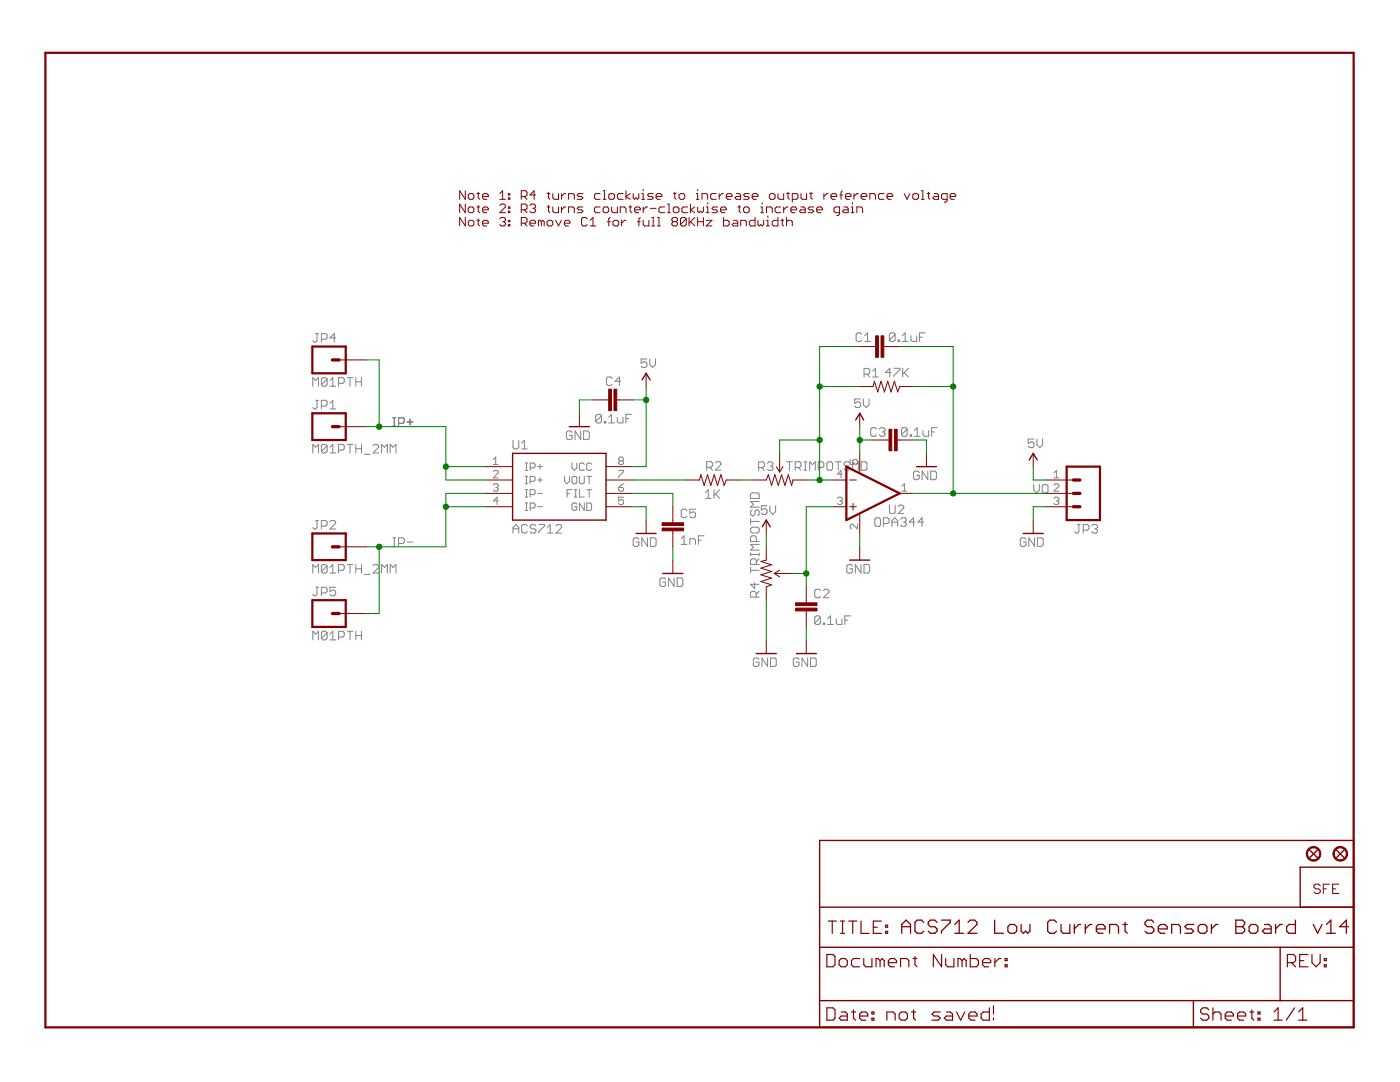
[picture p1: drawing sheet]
<svg xmlns="http://www.w3.org/2000/svg" width="279mm" height="216mm" viewBox="0 0 279 216" stroke-linecap="round" stroke-linejoin="round" font-family="sans-serif">
<g fill="none" stroke="#808080" stroke-width=".2">
<path d="M62.4 77.1v-1.7l.6 .5 .6-.5v1.7M63 79.9h.6M63 66.6h.6M63.3 79.9v1.4l-.3 .3h-.3l-.3-.3M63.3 66.6v1.4l-.3 .3h-.3l-.3-.3M64.1 67.7h.9l.3-.3v-.6l-.3-.2h-.9v1.7M65.3 75.6l-.3-.2h-.6l-.3 .2v1.2M65.3 75.6v1.2l-.3 .3h-.6l-.3-.3M65.3 75.6l-1.2 1.2M65.8 75.9l.6-.5v1.7M65.8 77.1h1.2M67 67.4h-1.2l.9-.8v1.7"/>
<path d="M67.6 76.5h.8l.3-.3v-.6l-.3-.2h-.8v1.7M69.3 75.4h1.1M69.8 75.4v1.7M71 75.4v1.7M71 76.2h1.1M72.1 75.4v1.7M122.2 75.5l-.3-.3h-.6l-.3 .3v1.1l.3 .3h.6l.3-.3M123.9 76.1h-1.2l.9-.9v1.7M129.1 71.6h-1.1v.9l.8-.3 .3 .3v.5l-.3 .3h-.6l-.2-.3M129.7 71.6v1.2l.5 .5 .6-.5v-1.2M171.7 79.6h-1.1v.9l.6-.3h.2l.3 .3v.5l-.3 .3h-.5l-.3-.3M172 66.7l-.3-.3h-.6l-.2 .3v1.2l.2 .2h.6l.3-.2"/>
<path d="M172.3 79.6v1.2l.6 .5 .5-.5v-1.2M172.4 74.7h.9l.3-.3v-.6l-.3-.3h-.9v1.7M172.6 68.1h1.1M172.6 67l.5-.6v1.7M173 74.7l.6 .5M174.2 74.1l.5-.6v1.7M174.2 75.2h1.1M177.8 74.3h-1.1l.9-.8v1.7M178.4 73.5h1.2v.3l-1.2 1.1v.3M178.6 66.7l-.2-.3h-.6l-.3 .3v1.2M178.6 66.7v1.2l-.2 .2h-.6l-.3-.2M178.6 66.7l-1.1 1.2"/>
<path d="M179.2 67.9h.3v.2h-.3zM180.1 68.1h1.1M180.1 67l.6-.6v1.7M180.1 73.5v1.7M180.4 74.3l.9 .9M181.3 73.5l-1.2 1.1M181.8 67v.9l.3 .2h.8v-1.1M183.5 67.3h.6M184.7 66.4h-1.2v1.7M62.4 90.4v-1.7l.6 .5 .6-.5v1.7M64.1 81h.9l.3-.3v-.5l-.3-.3h-.9v1.7M65.3 89l-.3-.3h-.6l-.3 .3v1.1"/>
<path d="M65.3 89v1.1l-.3 .3h-.6l-.3-.3M65.3 89l-1.2 1.1M65.8 90.4h1.2M65.8 89.2l.6-.5v1.7M65.8 80.5l.6-.6v1.7M65.8 81.6h1.2M67.6 89.8h.8l.3-.3v-.5l-.3-.3h-.8v1.7M69.3 88.7h1.1M69.8 88.7v1.7M71 88.7v1.7M71 89.5h1.1M72.1 88.7v1.7"/>
<path d="M72.7 90.7h1.2M74.4 89l.3-.3h.6l.3 .3v.2l-1.2 1.2h1.2M76.2 90.4v-1.7l.5 .5 .6-.5v1.7M77.9 90.4v-1.7l.5 .5 .6-.5v1.7M78.4 85h.6M78.4 83.4h.6M78.7 83.4v1.6M79.5 84.5h.9l.3-.3v-.6l-.3-.2h-.9v1.6M81.3 84.2h1.1M81.8 83.6v1.2M98.4 91.7l.5-.5v1.5M98.4 92.7h1"/>
<path d="M98.4 96.8l.3-.3h.5l.2 .3v.2l-.2 .3M98.4 94.1l.3-.2h.5l.2 .2v.3l-1 1h1M98.9 97.3h.3M99.2 97.3l.2 .2v.3l-.2 .2h-.5l-.3-.2M99.4 99.9h-1l.8-.7v1.5M102.4 87.9v1.4l.3 .3h.5l.3-.3v-1.4M104.1 89.6h1.1M104.1 88.4l.6-.5v1.7M104.8 93.9h.5M104.8 92.4h.5M104.8 96.5h.5M104.8 95.1h.5"/>
<path d="M104.8 99.2h.5M104.8 97.7h.5M105.1 92.4v1.5M105.1 95.1v1.4M105.1 97.7v1.5M105.8 93.4h.7l.3-.3v-.5l-.3-.2h-.7v1.5M105.8 96h.7l.3-.2v-.5l-.3-.2h-.7v1.4M105.8 98.7h.7l.3-.3v-.4l-.3-.3h-.7v1.5M107.3 93.1h.9M107.3 95.8h.9M107.3 98.4h.9M107.8 92.6v1"/>
<path d="M107.8 95.3v1M112.7 95.1v.9l.5 .5 .5-.5v-.9M113.2 98.4h.5M114.2 95.3l.2-.2h.5l.2 .2v1l-.2 .2h-.5l-.2-.2zM114.2 92.4v1l.4 .5 .5-.5v-1M114.2 97.7h-1v1.5M114.2 86.3l-.3-.3h-.6l-.3 .3v1.1l.3 .3h.6l.3-.3v-.5h-.6M114.6 99.2h.5M114.6 97.7h.5M114.9 97.7v1.5M115.6 95.1v1.2l.3 .2h.5l.2-.2v-1.2M115.6 97.7v1.5h1"/>
<path d="M115.9 86v1.7l-1.1-1.7v1.7M116.5 86h.8l.3 .3v1.1l-.3 .3h-.8zM116.6 92.6l-.2-.2h-.5l-.3 .2v1l.3 .3h.5l.2-.3M117.1 95.1h1M117.1 97.7h1M117.6 95.1v1.4M117.6 97.7v1.5M118.1 92.6l-.3-.2h-.5l-.2 .2v1l.2 .3h.5l.3-.3M120 83l-.2-.3h-.6l-.3 .3v1.1M120 83v1.1l-.2 .3h-.6l-.3-.3M120 83l-1.1 1.1M120.6 84.1h.3v.3h-.3z"/>
<path d="M121.5 84.4h1.1M121.5 83.2l.5-.5v1.7M123.2 83.2v.9l.3 .3h.8v-1.2M123.5 93.9h.9v.2l-.9 1v.3M123.5 97.3h.7l.2 .2v.3l-.2 .2h-.5l-.2-.2zM123.7 91.9l-.2 .3v.2l.2 .3h.5l.2-.3v-.2l-.2-.3M123.7 91.9l-.2-.2v-.2l.2-.3h.5l.2 .3v.2l-.2 .2M123.7 91.9h.5M124.4 99.2h-.9v.7l.5-.2h.2l.2 .2v.5l-.2 .3h-.5l-.2-.3M124.4 96.5l-.9 .8M124.9 83.5h.6M126 82.7h-1.1v1.7"/>
<path d="M140.8 98.3l.6-.6v1.7M140.8 99.4h1.1M141 93.2h.9l.3-.2v-.6l-.3-.3h-.9v1.7M141.6 93.2l.6 .6M142.5 97.7v1.7M142.8 98.6l.8 .8M142.8 92.4l.2-.3h.6l.3 .3v.3l-1.1 1.1h1.1M143.6 97.7l-1.1 1.2M149.8 98.6l.3-.3h1.1l.3 .3v.9h-1.7zM151.4 93.3h.9l.2-.3v-.5l-.2-.3h-.9v1.7M152 93.3l.5 .6M153.1 92.5l.3-.3h.6l.3 .3v.2l-.3 .3"/>
<path d="M153.7 93h.3M154 93l.3 .3v.3l-.3 .3h-.6l-.3-.3M157 92.1h1.1M157.6 92.1v1.7M158.7 93.3h.9l.3-.3v-.6l-.3-.3h-.9v1.7M159.3 93.3l.6 .5M160.4 92.1h.6M160.4 93.8h.6M160.7 92.1v1.7M161.6 93.8v-1.7l.5 .6 .6-.6v1.7M163.3 93.3h.8l.3-.3v-.6l-.3-.3h-.8v1.7M165 92.4l.3-.3h.6l.3 .3v1.2l-.3 .2h-.6l-.3-.2z"/>
<path d="M166.7 92.1h1.2M167.1 99.5l.3-.3h.5l.2 .3v.2l-.2 .2M167.3 92.1v1.7M167.6 99.9h.3M167.9 99.9l.2 .3v.2l-.2 .3h-.5l-.3-.3M168.1 94.6h-1l.8-.7v1.5M169.6 92.4l-.3-.3h-.6l-.3 .3v.3l.3 .3h.6l.3 .3v.3l-.3 .2h-.6l-.3-.2M169.7 91.7v1h.7l-.2-.5M170.2 92.1l.5 .6 .6-.6v1.7M170.9 92.7l.2-.3v-.5l-.2-.2h-.5l-.2 .2v1.9M171.9 92.1h.8l.3 .3v1.2l-.3 .2h-.8zM174.9 85.6l-.3-.3h-.5l-.3 .3v1.2l.3 .3h.5l.3-.3"/>
<path d="M175.5 85.6l.3-.3h.6l.2 .3v.3l-.2 .3M176.1 86.2h.3M176.4 86.2l.2 .3v.3l-.2 .3h-.6l-.3-.3M180 98h1M180 97l.5-.5v1.5M181 85.6l-.2-.3h-.6l-.3 .3v1.2M181 85.6v1.2l-.2 .3h-.6l-.3-.3M181 85.6l-1.1 1.2M181.6 86.8h.3v.3h-.3zM182.5 87.1h1.1M182.5 85.9l.5-.6v1.8M183.5 94.3l-.3-.3h-.6l-.3 .3v1.1l.3 .3h.6l.3-.3v-.6h-.6"/>
<path d="M184.2 85.9v.9l.3 .3h.8v-1.2M185.2 94v1.7l-1.2-1.7v1.7M185.7 94h.9l.3 .3v1.1l-.3 .3h-.9zM185.9 86.2h.6M187 85.3h-1.1v1.8M206.3 96.7v1.1l.6 .6 .5-.6v-1.1M206.4 87.6h-1.2v.9l.6-.3h.3l.3 .3v.5l-.3 .3h-.6l-.3-.3M206.9 87.6v1.2l.6 .5 .6-.5v-1.2M208 96.9l.3-.2h.6l.2 .2v1.2l-.2 .3h-.6l-.3-.3zM210.3 96.8l.3-.3h.5l.2 .3v.2l-1 1h1M210.3 95.4h1M210.3 99.5l.3-.3h.5l.2 .3v.2l-.2 .2"/>
<path d="M210.3 94.4l.5-.5v1.5M210.8 99.9h.3M211.1 99.9l.2 .3v.2l-.2 .3h-.5l-.3-.3M62.4 114.3v-1.7l.6 .6 .6-.6v1.7M63 103.9h.6M63 117.2h.6M63.3 103.9v1.4l-.3 .3h-.3l-.3-.3M63.3 117.2v1.4l-.3 .3h-.3l-.3-.3M64.1 105h.9l.3-.3v-.6l-.3-.2h-.9v1.7M64.1 118.3h.9l.3-.3v-.5l-.3-.3h-.9v1.7M65.3 112.9l-.3-.3h-.6l-.3 .3v1.2M65.3 112.9v1.2l-.3 .2h-.6l-.3-.2"/>
<path d="M65.3 112.9l-1.2 1.2M65.8 113.2l.6-.6v1.7M65.8 114.3h1.2M65.8 104.1l.3-.2h.6l.3 .2v.3l-1.2 1.2h1.2M67 117.2h-1.2v.8l.6-.2h.3l.3 .2v.6l-.3 .3h-.6l-.3-.3M67.6 113.8h.8l.3-.3v-.6l-.3-.3h-.8v1.7M69.3 112.6h1.1M69.8 112.6v1.7M71 112.6v1.7M71 113.5h1.1M72.1 112.6v1.7M72.7 114.6h1.2"/>
<path d="M74.4 112.9l.3-.3h.6l.3 .3v.3l-1.2 1.1h1.2M76.2 114.3v-1.7l.5 .6 .6-.6v1.7M77.9 114.3v-1.7l.5 .6 .6-.6v1.7M78.4 107.3h.6M78.4 109h.6M78.7 107.3v1.7M79.5 108.5h.9l.3-.3v-.6l-.3-.3h-.9v1.7M81.3 108.2h1.1M102.4 106.4v-1.2l.6-.6 .5 .6v1.2M102.4 105.5h1.1M104.8 101.9h.5M104.8 100.4h.5"/>
<path d="M105.1 100.4v1.5M105.2 104.9l-.3-.3h-.5l-.3 .3v1.2l.3 .3h.5l.3-.3M105.8 101.4h.7l.3-.3v-.5l-.3-.2h-.7v1.5M107 104.9l-.3-.3h-.6l-.3 .3v.3l.3 .3h.6l.3 .3v.3l-.3 .3h-.6l-.3-.3M107.3 101.1h.9M107.5 104.6h1.2v.3l-1.2 1.2v.3M109.3 106.4h1.1M109.3 105.2l.5-.6v1.8M111 104.9l.3-.3h.5l.3 .3v.3l-1.1 1.2h1.1M115.1 100.6l-.2-.2h-.5l-.2 .2v1l.2 .3h.5l.2-.3v-.5h-.5M116.6 100.4v1.5l-1-1.5v1.5M117.1 100.4h.7l.3 .2v1l-.3 .3h-.7z"/>
<path d="M127.5 107.6l-.3-.3h-.6l-.2 .3v1.1l.2 .3h.6l.3-.3v-.5h-.6M129.2 107.3v1.7l-1.1-1.7v1.7M129.8 107.3h.8l.3 .3v1.1l-.3 .3h-.8zM132.8 115.6l-.3-.3h-.5l-.3 .3v1.1l.3 .3h.5l.3-.3v-.5h-.6M134.5 115.3v1.7l-1.1-1.7v1.7M135.1 115.3h.9l.3 .3v1.1l-.3 .3h-.9zM136 108.6h1.1M136 107.5l.5-.6v1.7M137.1 101.9l-.3-.3h-.6l-.2 .3v1.1l.2 .3h.6l.3-.3M137.7 108.6v-1.1h.8l.3 .3v.8M138.8 101.6h-1.1v.8l.8-.2 .3 .2v.6l-.3 .3h-.6l-.2-.3M139.4 107.8h.6"/>
<path d="M140.5 106.9h-1.1v1.7M149.8 113.8h1.7M149.8 103.5v1.1M149.8 110.3v.6M149.8 113.2v1.1M149.8 110.6h1.7M149.8 104.1h1.7M150.1 101.8l-.3 .2v.6l.3 .3h.3l.3-.3v-.6l.2-.2h.3l.3 .2v.6l-.3 .3M150.1 105.2h1.1l.3 .3v.5l-.3 .3h-1.1l-.3-.3v-.5zM150.6 116.3v1.1l-.8-.8h1.7M150.9 119.1v-.8l-.3-.3h-.5l-.3 .3v.8h1.7M150.9 108.1v-.9l-.2-.3h-.6l-.3 .3v.9h1.7"/>
<path d="M150.9 112.6v-.8l-.2-.3h-.6l-.3 .3v.8h1.7M151.5 118l-.6 .6M151.5 111.5l-.6 .6M151.5 110.3v.6M151.5 108.6h-1.7l.6 .6-.6 .6h1.7M151.5 100.1h-1.7l.6 .5-.6 .6h1.7M153.1 100.9h-1.2v.9l.9-.3 .3 .3v.5l-.3 .3h-.6l-.3-.3M153.6 100.9v1.2l.6 .5 .6-.5v-1.2M163.7 117.9l-.3-.3h-.5l-.3 .3v1.1l.3 .3h.5l.3-.3M164.3 117.9l.3-.3h.6l.2 .3v.3l-1.1 1.1h1.1M170.1 112.9l-.3-.3h-.5l-.3 .3v1.2l.3 .2h.5l.3-.2v-.6h-.6M171.1 104.6v1l-.9-1h-.3l-.2 .2v.5l.2 .3"/>
<path d="M171.8 112.6v1.7l-1.1-1.7v1.7M172.4 112.6h.9l.3 .3v1.2l-.3 .2h-.9zM174.9 103.3h.5l.3 .3v1.2l-.3 .2h-.5l-.3-.2v-1.2zM176.3 104.5h.8l.3-.3v-.6l-.3-.3h-.8v1.7M177.5 100.8v1.4l.3 .3h.6l.2-.3v-1.4M178 105v-1.1l.6-.6 .6 .6v1.1M178 104.2h1.2M179.2 101.1l.3-.3h.6l.3 .3v.3l-1.2 1.1h1.2M179.7 103.6l.3-.3h.6l.3 .3v.3l-.3 .3M180.3 104.2h.3M180.6 104.2l.3 .3v.3l-.3 .2h-.6l-.3-.2M182.6 104.2h-1.2l.9-.9v1.7"/>
<path d="M184.3 104.2h-1.1l.8-.9v1.7M204.8 107.6l-.3-.3h-.6l-.3 .3v1.1l.3 .3h.6l.3-.3v-.5h-.6M206.5 107.3v1.7l-1.2-1.7v1.7M207.1 107.3h.8l.3 .3v1.1l-.3 .3h-.8zM215 104.6h.6M215.3 104.6v1.5l-.3 .3h-.3l-.2-.3M216.2 105.8h.8l.3-.3v-.6l-.3-.3h-.8v1.8M217.9 104.9l.3-.3h.5l.3 .3v.3l-.3 .3M218.5 105.5h.2M218.7 105.5l.3 .3v.3l-.3 .3h-.5l-.3-.3M62.4 127.7v-1.7l.6 .5 .6-.5v1.7M65.3 126.3l-.3-.3h-.6l-.3 .3v1.1"/>
<path d="M65.3 126.3v1.1l-.3 .3h-.6l-.3-.3M65.3 126.3l-1.2 1.1M65.8 126.5l.6-.5v1.7M65.8 127.7h1.2M67.6 127.1h.8l.3-.3v-.5l-.3-.3h-.8v1.7M69.3 126h1.1M69.8 126v1.7M71 126v1.7M71 126.8h1.1M72.1 126v1.7M151.5 131.6l-.3-.3h-.6l-.3 .3v1.1l.3 .3h.6l.3-.3v-.6h-.6M153.2 131.3v1.7l-1.1-1.7v1.7"/>
<path d="M153.8 131.3h.8l.3 .3v1.1l-.3 .3h-.8zM159.5 131.6l-.3-.3h-.6l-.3 .3v1.1l.3 .3h.6l.3-.3v-.6h-.6M161.2 131.3v1.7l-1.2-1.7v1.7M161.8 131.3h.8l.3 .3v1.1l-.3 .3h-.8zM163.7 123.2l-.3-.3h-.5l-.3 .3v1.1M163.7 123.2v1.1l-.3 .3h-.5l-.3-.3M163.7 123.2l-1.1 1.1M164.3 124.3h.3v.3h-.3zM165.2 124.6h1.1M165.2 123.5l.5-.6v1.7M166.9 123.5v.8l.3 .3h.8v-1.1M168.6 123.8h.6"/>
<path d="M169.7 122.9h-1.1v1.7"/>
</g>
<g fill="none" stroke="#800000" stroke-width=".2">
<path d="M92.9 38.1v1.7l-1.2-1.7v1.7M93.5 38.9l.2-.3h.6l.3 .3v.6l-.3 .3h-.6l-.2-.3zM95.2 38.6h.5M95.4 38.4v1.1l.3 .3M96.3 39.2h1.2v-.3l-.3-.3h-.6l-.3 .3v.6l.3 .3h.6M99.7 39.8h1.2M99.7 38.6l.6-.5v1.7M101.5 39.5h.2v.3h-.2zM101.5 38.6h.2v.3h-.2zM104 39.2h.9l.3-.3v-.5l-.3-.3h-.9v1.7M104.6 39.2l.6 .6M106.9 38.9h-1.2l.9-.8v1.7"/>
<path d="M109.2 38.6h.5M109.5 38.4v1.1l.2 .3M110.3 38.6v.9l.3 .3h.9v-1.2M112.1 38.6v1.2M112.9 38.6h-.3l-.5 .6M113.5 39.8v-1.2h.8l.3 .3v.9M116.3 38.6h-.8l-.3 .3 .3 .3h.6l.2 .3-.2 .3h-.9M119.8 38.6h-.9l-.3 .3v.6l.3 .3h.9M120.4 39.8h.5M120.4 38.1h.2v1.7M121.5 38.9l.3-.3h.5l.3 .3v.6l-.3 .3h-.5l-.3-.3zM124.4 38.6h-.9l-.3 .3v.6l.3 .3h.9"/>
<path d="M124.9 38.1v1.7M125.8 38.6l-.9 .6 .9 .6M126.4 38.6v.9l.2 .3 .3-.3 .3 .3 .3-.3v-.9M128.1 39.8h.6M128.1 38.6h.3v1.2M128.4 37.8v.3M130.4 38.6h-.9l-.3 .3 .3 .3h.6l.3 .3-.3 .3h-.9M130.9 39.2h1.2v-.3l-.3-.3h-.6l-.3 .3v.6l.3 .3h.6M134.4 38.6h.5M134.7 38.4v1.1l.2 .3M135.5 38.9l.3-.3h.6l.3 .3v.6l-.3 .3h-.6l-.3-.3zM139 39.8h.5"/>
<path d="M139 38.6h.2v1.2M139.2 37.8v.3M140.1 39.8v-1.2h.8l.3 .3v.9M142.9 38.6h-.8l-.3 .3v.6l.3 .3h.8M143.5 38.6v1.2M144.4 38.6h-.3l-.6 .6M144.9 39.2h1.2v-.3l-.3-.3h-.6l-.3 .3v.6l.3 .3h.6M147 38.6h.5l.3 .3v.9h-.8l-.3-.3 .3-.3h.8M149.5 38.6h-.8l-.3 .3 .3 .3h.5l.3 .3-.3 .3h-.8M150.1 39.2h1.2v-.3l-.3-.3h-.6l-.3 .3v.6l.3 .3h.6M153.5 38.9l.3-.3h.6l.3 .3v.6l-.3 .3h-.6l-.3-.3zM155.3 38.6v.9l.3 .3h.8v-1.2"/>
<path d="M157 38.6h.5M157.3 38.4v1.1l.2 .3M158.1 39.8h.9l.3-.3v-.6l-.3-.3h-.9v1.7M159.9 38.6v.9l.2 .3h.9v-1.2M161.6 38.6h.5M161.8 38.4v1.1l.3 .3M164.4 38.6v1.2M165.3 38.6h-.3l-.6 .6M165.8 39.2h1.2v-.3l-.3-.3h-.6l-.3 .3v.6l.3 .3h.6M167.6 38.9h.5M168.1 38.1l-.2 .3v1.4M168.7 39.2h1.1v-.3l-.2-.3h-.6l-.3 .3v.6l.3 .3h.6"/>
<path d="M170.4 38.6v1.2M171.3 38.6h-.3l-.6 .6M171.9 39.2h1.1v-.3l-.3-.3h-.6l-.2 .3v.6l.2 .3h.6M173.6 39.8v-1.2h.8l.3 .3v.9M176.4 38.6h-.8l-.3 .3v.6l.3 .3h.8M177 39.2h1.2v-.3l-.3-.3h-.6l-.3 .3v.6l.3 .3h.6M180.4 38.6l.6 1.2 .6-1.2M182.2 38.9l.3-.3h.5l.3 .3v.6l-.3 .3h-.5l-.3-.3zM183.9 39.8h.5M183.9 38.1h.3v1.7M185 38.6h.6M185.3 38.4v1.1l.3 .3"/>
<path d="M186.5 38.6h.5l.3 .3v.9h-.8l-.3-.3 .3-.3h.8M189 39.8h-.8l-.3-.3v-.6l.3-.3h.8v1.4l-.3 .3h-.3M189.6 39.2h1.1v-.3l-.2-.3h-.6l-.3 .3v.6l.3 .3h.6M92.9 40.7v1.7l-1.2-1.7v1.7M92.9 43.4v1.7l-1.2-1.7v1.7M93.5 41.6l.2-.3h.6l.3 .3v.5l-.3 .3h-.6l-.2-.3zM93.5 44.2l.2-.2h.6l.3 .2v.6l-.3 .3h-.6l-.2-.3zM95.2 41.3h.5M95.2 44h.5M95.4 41v1.1l.3 .3M95.4 43.7v1.1l.3 .3M96.3 41.9h1.2v-.3l-.3-.3h-.6l-.3 .3v.5l.3 .3h.6"/>
<path d="M96.3 44.5h1.2v-.3l-.3-.2h-.6l-.3 .2v.6l.3 .3h.6M99.7 41l.3-.3h.6l.3 .3v.3l-1.2 1.1h1.2M99.7 43.7l.3-.3h.6l.3 .3v.3l-.3 .2M100.3 44.2h.3M100.6 44.2l.3 .3v.3l-.3 .3h-.6l-.3-.3M101.5 41.3h.2v.3h-.2zM101.5 42.1h.2v.3h-.2zM101.5 44h.2v.2h-.2zM101.5 44.8h.2v.3h-.2zM104 41.9h.9l.3-.3v-.6l-.3-.3h-.9v1.7M104 44.5h.9l.3-.3v-.5l-.3-.3h-.9v1.7M104.6 41.9l.6 .5"/>
<path d="M104.6 44.5l.6 .6M105.7 41l.3-.3h.6l.3 .3v.3l-.3 .3M105.7 44.5h1.2v-.3l-.3-.2h-.6l-.3 .2v.6l.3 .3h.6M106.3 41.6h.3M106.6 41.6l.3 .3v.2l-.3 .3h-.6l-.3-.3M108 44.2l-.2-.2h-.3v1.1M108 44.2v.9M108 44.2l.3-.2 .3 .2v.9M109.2 44.2l.3-.2h.5l.3 .2v.6l-.3 .3h-.5l-.3-.3zM109.2 41.3h.5M109.5 41v1.1l.2 .3M110.3 41.3v.8l.3 .3h.9v-1.1"/>
<path d="M110.9 44l.6 1.1 .5-1.1M112.1 41.3v1.1M112.6 44.5h1.1v-.3l-.2-.2h-.6l-.3 .2v.6l.3 .3h.6M112.9 41.3h-.3l-.5 .6M113.5 42.4v-1.1h.8l.3 .3v.8M116.3 41.3h-.8l-.3 .3 .3 .3h.6l.2 .2-.2 .3h-.9M117.2 43.7l-.3-.3h-.6l-.2 .3v1.1l.2 .3h.6l.3-.3M117.8 45.1h1.1M117.8 44l.5-.6v1.7M119.8 41.3h-.9l-.3 .3v.5l.3 .3h.9M120.4 41.6l.2-.3h.6l.3 .3v.5l-.3 .3h-.6l-.2-.3zM121.2 44.2h.6"/>
<path d="M121.8 43.4l-.3 .3v1.4M122.1 41.3v.8l.2 .3h.9v-1.1M122.3 44.2l.3-.2h.6l.3 .2v.6l-.3 .3h-.6l-.3-.3zM123.8 42.4v-1.1h.8l.3 .3v.8M124.1 44v1.1M124.9 44h-.3l-.5 .5M125.5 41.3h.6M125.8 41v1.1l.3 .3M126.6 41.9h1.2v-.3l-.3-.3h-.6l-.3 .3v.5l.3 .3h.6M127.2 44.2h.6M127.8 43.4l-.3 .3v1.4M128.4 41.3v1.1"/>
<path d="M128.4 44v.8l.3 .3h.8v-1.1M129.2 41.3h-.3l-.5 .6M129.8 41.6h1.1M130.1 45.1h.5M130.1 43.4h.3v1.7M131.2 43.4h.3v1.7M131.2 45.1h.6M132.7 41.3h-.9l-.3 .3v.5l.3 .3h.9M133.2 42.4h.6M133.2 40.7h.3v1.7M134.4 41.6l.3-.3h.5l.3 .3v.5l-.3 .3h-.5l-.3-.3zM134.4 44.2l-.3 .3v.3l.3 .3h.5l.3-.3v-.3l-.3-.3"/>
<path d="M134.4 44.2l-.3-.2v-.3l.3-.3h.5l.3 .3v.3l-.3 .2M134.4 44.2h.5M136.9 43.7v1.1l-.2 .3h-.6l-.3-.3M136.9 43.7l-.2-.3h-.6l-.3 .3v1.1M136.9 43.7l-1.1 1.1M137.2 41.3h-.8l-.3 .3v.5l.3 .3h.8M137.5 43.4v1.7M137.8 40.7v1.7M137.8 44.2l.9 .9M138.7 41.3l-.9 .6 .9 .5M138.7 43.4l-1.2 1.1M139.2 41.3v.8l.3 .3 .3-.3 .3 .3 .3-.3v-.8"/>
<path d="M139.2 43.4v1.7M139.2 44.2h1.2M140.4 43.4v1.7M140.9 41.3h.3v1.1M140.9 42.4h.6M140.9 44h1.2l-1.2 1.1h1.2M141.2 40.4v.3M143.2 41.3h-.8l-.3 .3 .3 .3h.6l.2 .2-.2 .3h-.9M143.8 41.9h1.1v-.3l-.2-.3h-.6l-.3 .3v.5l.3 .3h.6M144.4 43.4v1.7h.8l.3-.3v-.6l-.3-.2h-.8M146.4 44h.6l.2 .2v.9h-.8l-.3-.3 .3-.3h.8M147.3 41.3h.5"/>
<path d="M147.5 41v1.1l.3 .3M147.8 45.1v-1.1h.9l.2 .2v.9M148.7 41.3h.5l.3 .3v.5l-.3 .3h-.5l-.3-.3v-.5zM150.7 43.4v1.7h-.9l-.3-.3v-.6l.3-.2h.9M151.3 44v.8l.2 .3 .3-.3 .3 .3 .3-.3v-.8M151.8 42.4h.6M151.8 41.3h.3v1.1M152.1 40.4v.3M153 42.4v-1.1h.8l.3 .3v.8M153 45.1h.5M153 44h.2v1.1M153.2 43.1v.3"/>
<path d="M155.3 43.4v1.7h-.9l-.3-.3v-.6l.3-.2h.9M155.8 41.3h-.8l-.3 .3v.5l.3 .3h.8M155.8 44h.6M156.1 43.7v1.1l.3 .3M156.4 41.3v1.1M157 44.2l.3-.2h.5l.3 .2v.9M157 43.4v1.7M157.3 41.3h-.3l-.6 .6M157.8 41.9h1.2v-.3l-.3-.3h-.6l-.3 .3v.5l.3 .3h.6M159.8 41.3h.6l.3 .3v.8h-.9l-.2-.3 .2-.2h.9M162.4 41.3h-.8l-.3 .3 .3 .3h.5l.3 .2-.3 .3h-.8M163 41.9h1.1v-.3l-.2-.3h-.6l-.3 .3v.5l.3 .3h.6"/>
<path d="M167.6 42.4h-.9l-.3-.3v-.5l.3-.3h.9v1.4l-.3 .3h-.3M168.4 41.3h.6l.3 .3v.8h-.9l-.3-.3 .3-.2h.9M169.9 42.4h.5M169.9 41.3h.2v1.1M170.1 40.4v.3M171 42.4v-1.1h.9l.2 .3v.8M67.7 71.8h5.3M118.3 79.8h3.2M123.1 79.8h3.2M128.9 74.5v2.6M171.6 77.1h2.6l.3-1 .7 2.1 .6-2.1 .7 2.1 .7-2.1 .6 2.1 .7-2.1 .7 2.1 .4-1.1h2.6M171.6 69.2h3.2"/>
<path d="M176.4 69.2h3.2M67.7 85.1h5.3M97 93.1h5.3M97 95.8h5.3M97 98.4h5.3M115.6 82.5v2.6M120.9 93.1h5.4M120.9 95.8h5.4M120.9 98.4h5.4M136.9 95.8h2.7l.3-1.1 .6 2.2 .7-2.2 .7 2.2 .6-2.2 .7 2.2 .7-2.2 .6 2.2 .4-1.1h2.7M150.3 95.8h2.6l.4-1.1 .7 2.2 .6-2.2 .7 2.2 .7-2.2 .7 2.2 .6-2.2 .7 2.2 .2-1.1h2.7M154.9 93.1l.7 1.1"/>
<path d="M155.6 90.5v3.7M156.3 93.1l-.7 1.1M166.2 95.8h2.7M169.6 95.8h1.3M171.6 82.5v2.6M171.6 90.5v3.8M174.2 87.8h3.2M179 87.8h3.2M179.6 98.4h2.6M184.9 90.5v2.6M206.2 90.5v2.6M208.9 95.8h5.3"/>
<path d="M208.9 98.4h5.3M67.7 109.1h5.3M97 101.1h5.3M120.9 101.1h5.4M128.9 103.8v2.6M134.3 101.1v3.2M134.3 105.9v3.2M134.3 111.8v2.6M152.9 109.1v2.7l-1.1 .2 2.2 .7-2.2 .7 2.2 .6-2.2 .7 2.2 .7-2.2 .6 2.2 .7-1.1 .4v2.7M152.9 103.8v2.6M154.5 114.4l1.1 .7M154.5 114.4h3.7"/>
<path d="M155.6 113.8l-1.1 .6M160.9 117.1v3.2M166.2 101.1h2.7M169.6 101.1h1.3M170.2 100.5v1.3M171.6 102.5v3.9M171.6 109.1v2.7M206.2 103.8v2.6M208.9 101.1h5.3M67.7 122.4h5.3M152.9 127.7v2.7M160.9 121.9v3.2"/>
<path d="M160.9 127.7v2.7M263.5 176.7l-.3-.3h-.6l-.4 .3v.3l.4 .4h.6l.3 .3v.3l-.3 .3h-.6l-.4-.3M264.1 177.4h.6M265.3 176.4h-1.2v1.9M266 177.4h.6M267.2 176.4h-1.2v1.9h1.2"/>
</g>
<path d="M9.1 10.5h261.1v194.5h-261.1zM62.3 69.2h6.7v5.3h-6.7zM62.3 82.5h6.7v5.3h-6.7zM168.9 93.1l10.7 5.3-10.7 5.4zM212.9 93.1h6.6v10.7h-6.6zM62.3 106.4h6.7v5.4h-6.7zM62.3 119.8h6.7v5.3h-6.7z" fill="none" stroke="#800000" stroke-width=".44"/>
<g fill="none" stroke="#800000" stroke-width=".28">
<path d="M128.1 75.8l.8-1.3 .9 1.3M102.3 90.5h18.6v13.3h-18.6zM113.6 85.1h4M170.8 83.8l.8-1.3 .8 1.3M182.9 93.1h4M205.4 91.8l.8-1.3 .8 1.3M126.9 106.4h4M132.3 114.4h4M152.1 105.1l.8-1.3 .8 1.3M169.6 111.8h4M204.2 106.4h4M150.9 130.4h4"/>
<path d="M158.9 130.4h4M163.6 167.7h106.6v37.3h-106.6zM261.3 169.6l1.7 1.6M263 169.6l-1.7 1.6M266.7 169.6l1.6 1.6M268.3 169.6l-1.6 1.6M270.2 173h-10.7v8M163.6 189h106.6M163.6 199.7h106.6M163.6 181h106.6M238.2 199.7v5.3M255.5 189v10.7"/>
</g>
<g fill="none" stroke="#800000" stroke-width=".23">
<path d="M165 190.5h1.2l.4 .4v1.6l-.4 .4h-1.2zM165.3 183.8h1.6M166.1 183.8v2.4M167.7 183.8h.9M167.7 186.2h.9M167.9 191.3h.8l.4 .4v.8l-.4 .4h-.8l-.4-.4v-.8zM168.1 183.8v2.4M169.4 183.8h1.6M170.2 183.8v2.4M171.6 191.3h-1.3l-.4 .4v.8l.4 .4h1.3M171.8 183.8v2.4h1.7M172.4 191.3v1.2l.4 .4h1.2v-1.6"/>
<path d="M174.3 185h.8M175.6 191.7l-.4-.4h-.4v1.6M175.6 191.7v1.2M175.6 191.7l.5-.4 .4 .4v1.2M175.9 183.8h-1.6v2.4h1.6M176.7 185.8h.4v.4h-.4zM176.7 184.6h.4v.4h-.4zM177.3 192.1h1.6v-.4l-.4-.4h-.8l-.4 .4v.8l.4 .4h.8M179.7 192.9v-1.6h1.3l.4 .4v1.2M182.2 191.3h.8M182.6 190.9v1.6l.4 .4M187.9 190.5v2.4l-1.6-2.4v2.4"/>
<path d="M188.7 191.3v1.2l.4 .4h1.3v-1.6M192 191.7l-.4-.4h-.4v1.6M192 191.7v1.2M192 191.7l.4-.4 .4 .4v1.2M193.6 190.5v2.4h1.3l.4-.4v-.8l-.4-.4h-1.3M196.1 192.1h1.6v-.4l-.4-.4h-.8l-.4 .4v.8l.4 .4h.8M198.5 191.3v1.6M199.8 191.3h-.4l-.9 .8M200.6 192.5h.4v.4h-.4zM200.6 191.3h.4v.4h-.4zM256.9 192.1h1.2l.5-.4v-.8l-.5-.4h-1.2v2.4M257.7 192.1l.9 .8"/>
<path d="M259.4 191.7h.8M261 190.5h-1.6v2.4h1.6M261.8 190.5v1.6l.9 .8 .8-.8v-1.6M264.3 192.5h.4v.4h-.4zM264.3 191.3h.4v.4h-.4zM165 201.1h1.2l.4 .4v1.7l-.4 .4h-1.2zM167.9 201.9h.8l.4 .4v1.3h-1.2l-.4-.4 .4-.5h1.2M169.9 201.9h.9M170.3 201.5v1.7l.5 .4M171.6 202.7h1.6v-.4l-.4-.4h-.8l-.4 .4v.9l.4 .4h.8M174 203.2h.4v.4h-.4zM174 201.9h.4v.4h-.4z"/>
<path d="M177 203.6v-1.7h1.2l.4 .4v1.3M179.5 202.3l.4-.4h.8l.4 .4v.9l-.4 .4h-.8l-.4-.4zM181.9 201.9h.8M182.3 201.5v1.7l.4 .4M187.6 201.9h-1.2l-.4 .4 .4 .4h.8l.4 .5-.4 .4h-1.2M188.9 201.9h.8l.4 .4v1.3h-1.2l-.5-.4 .5-.5h1.2M190.9 201.9l.8 1.7 .8-1.7M193.4 202.7h1.6v-.4l-.4-.4h-.8l-.4 .4v.9l.4 .4h.8M197.4 201.1v2.5h-1.2l-.4-.4v-.9l.4-.4h1.2M198.3 200.7v1.6M198.3 203.2v.4M241.3 201.5l-.5-.4h-.8l-.4 .4v.4l.4 .4h.8l.5 .4v.5l-.5 .4h-.8l-.4-.4"/>
<path d="M242.1 202.3l.4-.4h.8l.4 .4v1.3M242.1 201.1v2.5M244.5 202.7h1.6v-.4l-.4-.4h-.8l-.4 .4v.9l.4 .4h.8M247 202.7h1.6v-.4l-.4-.4h-.8l-.4 .4v.9l.4 .4h.8M249.4 201.9h.8M249.8 201.5v1.7l.4 .4M251.1 203.2h.4v.4h-.4zM251.1 201.9h.4v.4h-.4zM254.3 203.6h1.6M254.3 201.9l.8-.8v2.5M258.4 201.1l-1.7 2.5M259.2 203.6h1.6"/>
<path d="M259.2 201.9l.8-.8v2.5"/>
</g>
<g fill="none" stroke="#800000" stroke-width=".25">
<path d="M180 186.2v-1.7l.8-.9 .9 .9v1.7M180 184.9h1.7M184.4 184l-.5-.4h-.9l-.4 .4v1.8l.4 .4h.9l.5-.4M187 184l-.4-.4h-.9l-.4 .4v.5l.4 .4h.9l.4 .5v.4l-.4 .4h-.9l-.4-.4M187.9 183.6h1.8v.4l-1.8 1.8v.4M190.5 186.2h1.8M190.5 184.5l.9-.9v2.6M193.2 184l.4-.4h.9l.5 .4v.5l-1.8 1.7h1.8M198.5 183.6v2.6h1.8M201.1 184.9l.5-.4h.9l.4 .4v.9l-.4 .4h-.9l-.5-.4zM203.8 184.5v1.3l.4 .4 .5-.4 .4 .4 .4-.4v-1.3M210.9 184l-.5-.4h-.9l-.4 .4v1.8l.4 .4h.9l.5-.4"/>
<path d="M211.8 184.5v1.3l.4 .4h1.3v-1.7M214.4 184.5v1.7M215.7 184.5h-.4l-.9 .9M216.6 184.5v1.7M217.9 184.5h-.4l-.9 .9M218.8 185.4h1.8v-.5l-.5-.4h-.9l-.4 .4v.9l.4 .4h.9M221.4 186.2v-1.7h1.4l.4 .4v1.3M224.1 184.5h.9M224.5 184v1.8l.5 .4M230.3 184l-.5-.4h-.8l-.5 .4v.5l.5 .4h.8l.5 .5v.4l-.5 .4h-.8l-.5-.4M231.2 185.4h1.7v-.5l-.4-.4h-.9l-.4 .4v.9l.4 .4h.9M233.8 186.2v-1.7h1.3l.5 .4v1.3"/>
<path d="M238.2 184.5h-1.3l-.4 .4 .4 .5h.9l.4 .4-.4 .4h-1.3M239.1 184.9l.5-.4h.8l.5 .4v.9l-.5 .4h-.8l-.5-.4zM241.8 184.5v1.7M243.1 184.5h-.4l-.9 .9M246.6 184.9h1.3M246.6 183.6h1.3l.5 .4v.5l-.5 .4 .5 .5v.4l-.5 .4h-1.3zM249.7 184.5h.9l.4 .4v.9l-.4 .4h-.9l-.4-.4v-.9zM252.4 184.5h.8l.5 .4v1.3h-1.3l-.5-.4 .5-.4h1.3M254.6 184.5v1.7M255.9 184.5h-.4l-.9 .9M258.5 183.6v2.6h-1.3l-.4-.4v-.9l.4-.4h1.3M262.1 184.5l.9 1.7 .8-1.7"/>
<path d="M264.7 186.2h1.8M264.7 184.5l.9-.9v2.6M269.1 184.9h-1.7l1.3-1.3v2.6"/>
</g>
<path d="M66.3 71.8h1.4M66.3 85.1h1.4M214.2 98.4h1.3M214.2 95.8h1.3M66.3 109.1h1.4M214.2 101.1h1.3M66.3 122.4h1.4" fill="none" stroke="#800000" stroke-width=".66"/>
<g fill="#800000" stroke="#800000" stroke-width=".2">
<path d="M174.8 67h.5v4.3h-.5z"/>
<path d="M175.8 67h.6v4.3h-.6z"/>
<path d="M158.8 121.3h4.2v.6h-4.2z"/>
<path d="M158.8 120.3h4.2v.5h-4.2z"/>
<path d="M178.5 85.7h.5v4.2h-.5z"/>
<path d="M177.4 85.7h.6v4.2h-.6z"/>
<path d="M122.5 77.7h.6v4.2h-.6z"/>
<path d="M121.5 77.7h.5v4.2h-.5z"/>
<path d="M132.1 105.4h4.3v.5h-4.3z"/>
<path d="M132.1 104.3h4.3v.6h-4.3z"/>
</g>
<g fill="#800000" stroke="#800000" stroke-width=".2">
<path d="M266.4 169.4a1.46 1.46 0 0 1 2.3 .2 1.46 1.46 0 0 1-.8 2.2 1.46 1.46 0 0 1-1.9-1.4h.3a1.2 1.2 0 0 1 1.7-1.1 1.2 1.2 0 0 1 .3 2 1.2 1.2 0 0 1-2-.6v-.3h-.3z" fill-rule="evenodd"/>
<path d="M261 169.4a1.46 1.46 0 0 1 2.4 .2 1.46 1.46 0 0 1-.8 2.2 1.46 1.46 0 0 1-1.9-1.4h.2a1.2 1.2 0 0 1 1.7-1.1 1.2 1.2 0 0 1 .3 2 1.2 1.2 0 0 1-1.9-.6l-.1-.3h-.2z" fill-rule="evenodd"/>
</g>
<g fill="none" stroke="#008000" stroke-width=".2">
<path d="M73 71.8h2.7v13.3M118.3 79.8h-2.7v2.7M126.3 79.8h2.6M128.9 77.1v16h-2.6M163.6 77.1h8M171.6 69.2h-8v26.6M179.6 69.2h10.6v29.2M182.2 77.1h8M73 85.1h16v10.7h8M89 93.1h8M97 98.4h-8v10.7h-16M126.3 95.8h10.6"/>
<path d="M126.3 98.4h8v2.7M147.6 95.8h2.7M160.9 95.8h5.3M163.6 87.8h-8v2.7M171.6 87.8h2.6M171.6 85.1v5.4M182.2 98.4h26.7M182.2 87.8h2.7v2.7M206.2 93.1v2.7h2.7M75.7 109.1v13.3h-2.7M89 101.1h8M126.3 101.1h2.6v2.7"/>
<path d="M134.3 109.1v2.7M152.9 106.4v2.7M152.9 119.8v7.9M158.2 114.4h2.7M166.2 101.1h-5.3v16M171.6 106.4v2.7M208.9 101.1h-2.7v2.7M160.9 125.1v2.6"/>
</g>
<g fill="#008000" stroke="#008000" stroke-width=".2">
<circle cx="89" cy="93.1" r=".53"/>
<circle cx="75.7" cy="85.1" r=".53"/>
<circle cx="89" cy="101.1" r=".53"/>
<circle cx="75.7" cy="109.1" r=".53"/>
<circle cx="163.6" cy="95.8" r=".53"/>
<circle cx="163.6" cy="77.1" r=".53"/>
<circle cx="163.6" cy="87.8" r=".53"/>
<circle cx="171.6" cy="87.8" r=".53"/>
<circle cx="128.9" cy="79.8" r=".53"/>
<circle cx="190.2" cy="77.1" r=".53"/>
<circle cx="190.2" cy="98.4" r=".53"/>
<circle cx="160.9" cy="114.4" r=".53"/>
</g>
</svg>
